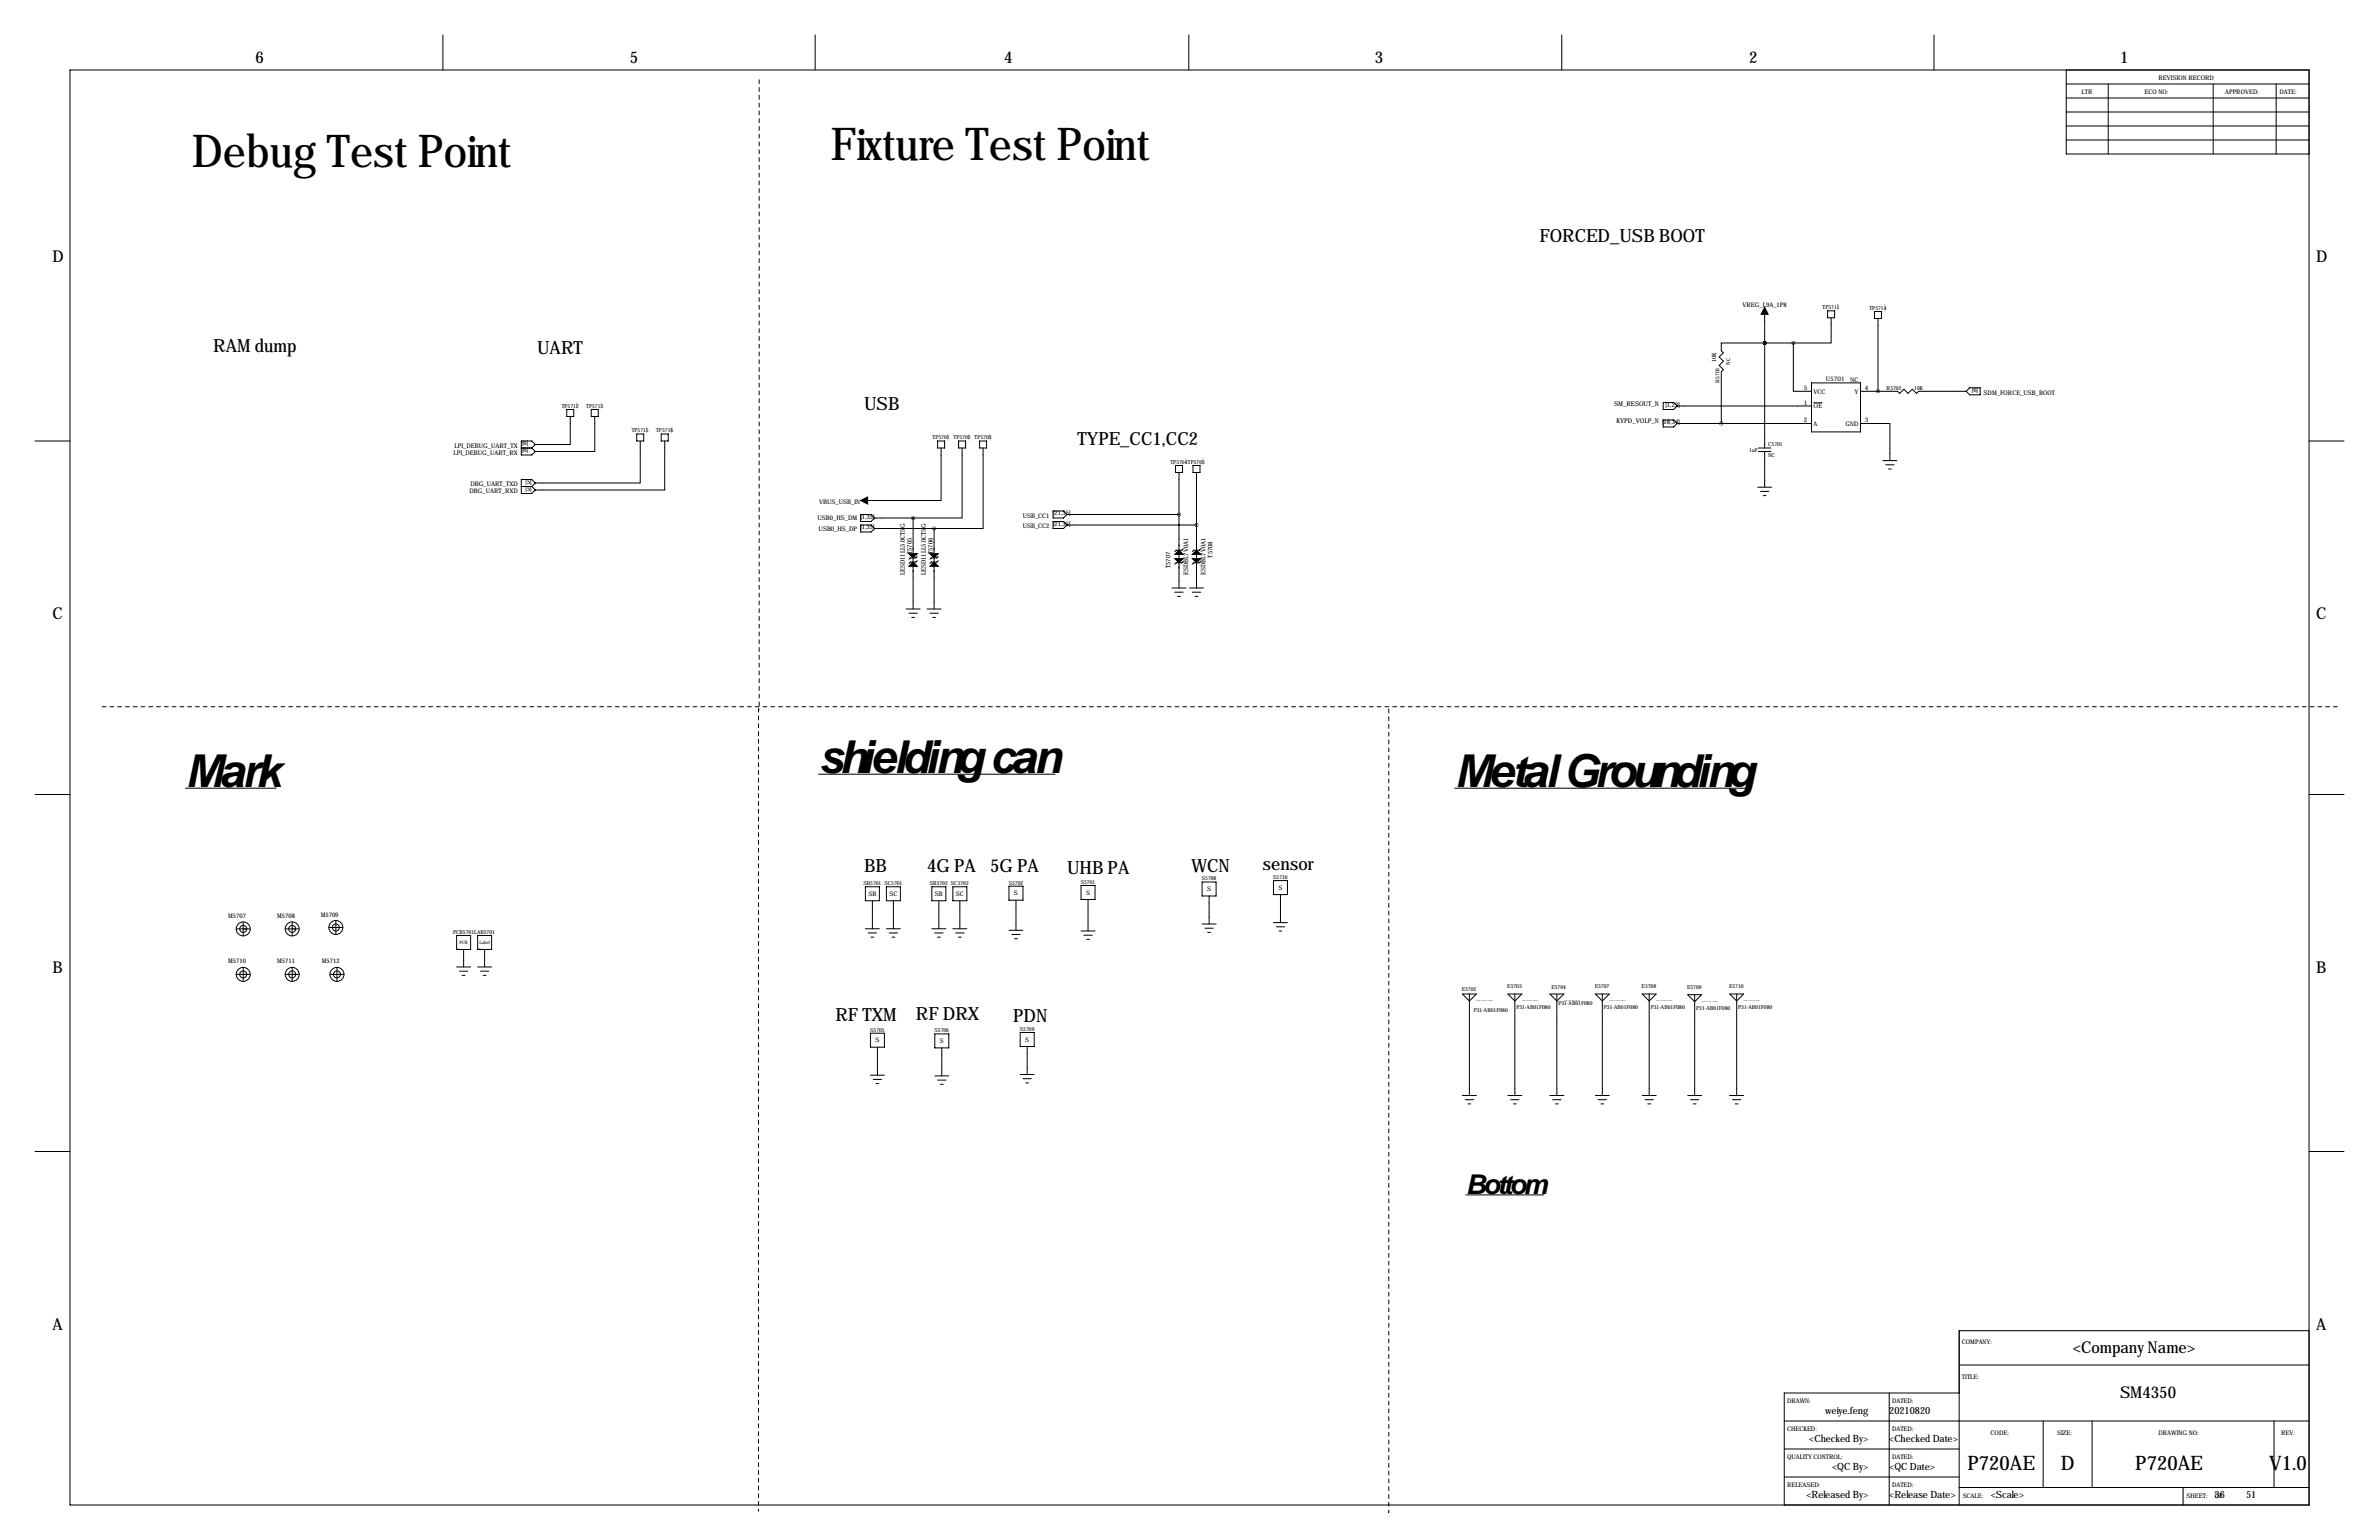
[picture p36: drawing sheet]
<svg xmlns="http://www.w3.org/2000/svg" width="864mm" height="559mm" viewBox="0 0 864 559" stroke-linecap="round" stroke-linejoin="round" font-family="sans-serif">
<defs><g id="words">
<g font-size="16.5">
<text x="301.5" y="57.9">Fixture Test Point</text>
<text x="69.6" y="60.7">Debug Test Point</text>
<text x="297.2" y="280.4">shielding can</text>
<text x="67.3" y="285.5">Mark</text>
<text x="528.1" y="285.5">Metal Grounding</text>
</g>
<text font-size="9.9" x="532.1" y="433.1">Bottom</text>
<g font-size="7.3">
<text x="714.2" y="533.3">P720AE</text>
<text x="748.1" y="533.3">D</text>
<text x="775.1" y="533.3">P720AE</text>
<text x="823.7" y="533.3">V1.0</text>
</g>
<g font-size="6.6">
<text x="558.8" y="87.6">FORCED_USB BOOT</text>
<text x="77.4" y="127.7">RAM dump</text>
<text x="195" y="128.3">UART</text>
<text x="313.7" y="148.6">USB</text>
<text x="391.2" y="161.3">TYPE_CC1,CC2</text>
<text x="313.7" y="316.2">BB</text>
<text x="336.6" y="316.2">4G PA</text>
<text x="359.4" y="316.2">5G PA</text>
<text x="387.4" y="317.2">UHB PA</text>
<text x="432.6" y="316.2">WCN</text>
<text x="458.5" y="315.7">sensor</text>
<text x="303.3" y="370.3">RF TXM</text>
<text x="332.5" y="370.1">RF DRX</text>
<text x="367.8" y="370.8">PDN</text>
</g>
<g font-size="5.9">
<text x="92.7" y="22.9">6</text>
<text x="228.6" y="22.9">5</text>
<text x="364.5" y="22.9">4</text>
<text x="499.1" y="22.9">3</text>
<text x="635" y="22.9">2</text>
<text x="769.6" y="22.9">1</text>
<text x="19.1" y="95.2">D</text>
<text x="840.7" y="95.2">D</text>
<text x="19.1" y="224.8">C</text>
<text x="840.7" y="224.8">C</text>
<text x="19.1" y="353.1">B</text>
<text x="840.7" y="353.1">B</text>
<text x="19.1" y="482.6">A</text>
<text x="840.7" y="482.6">A</text>
<text x="752.4" y="490.9">&lt;Company Name&gt;</text>
<text x="769.6" y="507.4">SM4350</text>
</g>
<g font-size="3.6">
<text x="662.6" y="513">weiye.feng</text>
<text x="685.8" y="513">20210820</text>
<text x="656.8" y="523.2">&lt;Checked By&gt;</text>
<text x="685.8" y="523.2">&lt;Checked Date&gt;</text>
<text x="665.1" y="533.3">&lt;QC By&gt;</text>
<text x="685.8" y="533.3">&lt;QC Date&gt;</text>
<text x="655.7" y="543.5">&lt;Released By&gt;</text>
<text x="685.8" y="543.5">&lt;Release Date&gt;</text>
<text x="722.6" y="543.5">&lt;Scale&gt;</text>
<text x="803.9" y="543.5">36</text>
<text x="815.3" y="543.5">51</text>
</g>
<g font-size="2.4">
<text x="585.9" y="147.3">SM_RESOUT_N</text>
<text x="604.6" y="147.6">[1,23]</text>
<text x="586.7" y="153.7">KYPD_VOLP_N [18,34]</text>
</g>
<g font-size="2.3">
<text x="783.6" y="29.2">REVISION RECORD</text>
<text x="755.6" y="34.3">LTR</text>
<text x="778.5" y="34.3">ECO NO:</text>
<text x="807.7" y="34.3">APPROVED:</text>
<text x="827.5" y="34.3">DATE:</text>
<text x="632.5" y="111.5">VREG_L9A_1P8</text>
<text x="654.8" y="141.5">5</text>
<text x="658.4" y="142.8">VCC</text>
<text x="662.8" y="138.2">U5701</text>
<text x="671.6" y="138.8">NC</text>
<text x="673.2" y="142.8">Y</text>
<text x="676.9" y="141.5">4</text>
<text x="715.8" y="142.3">[6]</text>
<text x="720.1" y="143.3">SDM_FORCE_USB_BOOT</text>
<text x="654.8" y="146.8">1</text>
<text x="658.4" y="148.1">OE</text>
<text x="654.8" y="153.2">2</text>
<text x="658.4" y="154.5">A</text>
<text x="669.9" y="154.5">GND</text>
<text x="676.9" y="153.2">3</text>
<text x="189.5" y="161.6">[6]</text>
<text x="164.6" y="165.1">LPI_DEBUG_UART_RX</text>
<text x="165" y="162.6">LPI_DEBUG_UART_TX</text>
<text x="189.5" y="164.1">[6]</text>
<text x="170.4" y="179.1">DBG_UART_RXD</text>
<text x="170.8" y="176.5">DBG_UART_TXD</text>
<text x="190.8" y="175.5">[5]</text>
<text x="190.8" y="178.1">[5]</text>
<text x="297.4" y="182.9">VBUS_USB_IN</text>
<text x="296.8" y="188.7">USB0_HS_DM [1,35]</text>
<text x="371.2" y="191.8">USB_CC2</text>
<text x="371.2" y="188">USB_CC1</text>
<text x="382.3" y="190.8">[21,35]</text>
<text x="382.3" y="187">[21,35]</text>
<text x="297.2" y="192.5">USB0_HS_DP [1,35]</text>
<text x="331" y="201.1" transform="rotate(-90 331 201.1)">T5705</text>
<text x="338.6" y="201.1" transform="rotate(-90 338.6 201.1)">T5706</text>
<text x="440.2" y="202.4" transform="rotate(-90 440.2 202.4)">T5708</text>
<text x="328.4" y="208.8" transform="rotate(-90 328.4 208.8)">LESD11LL5.0CT5G</text>
<text x="336" y="208.8" transform="rotate(-90 336 208.8)">LESD11LL5.0CT5G</text>
<text x="424.9" y="206.2" transform="rotate(-90 424.9 206.2)">T5707</text>
<text x="431.3" y="208.7" transform="rotate(-90 431.3 208.7)">ESDBL7V0A1</text>
<text x="437.6" y="208.7" transform="rotate(-90 437.6 208.7)">ESDBL7V0A1</text>
<text x="438.2" y="323.3">S</text>
<text x="464.1" y="322.8">S</text>
<text x="315.2" y="325.1">SB</text>
<text x="322.9" y="325.1">SC</text>
<text x="339.4" y="325.1">SB</text>
<text x="347" y="325.1">SC</text>
<text x="368.1" y="324.9">S</text>
<text x="394.2" y="324.6">S</text>
<text x="82.8" y="333.1">M5707</text>
<text x="100.6" y="333.1">M5708</text>
<text x="116.5" y="332.6">M5709</text>
<text x="82.8" y="349.6">M5710</text>
<text x="100.6" y="349.6">M5711</text>
<text x="116.9" y="349.6">M5712</text>
<text x="372.1" y="378">S</text>
<text x="317.8" y="378.2">S</text>
<text x="341.2" y="378.5">S</text>
<text x="712.2" y="487.7">COMPANY:</text>
<text x="712.2" y="500.4">TITLE:</text>
<text x="648.7" y="509.3">DRAWN:</text>
<text x="686.8" y="509.3">DATED:</text>
<text x="648.7" y="519.4">CHECKED:</text>
<text x="686.8" y="519.4">DATED:</text>
<text x="722.6" y="520.7">CODE:</text>
<text x="746.8" y="520.7">SIZE:</text>
<text x="783.6" y="520.7">DRAWING NO:</text>
<text x="828" y="520.7">REV:</text>
<text x="648.7" y="529.6">QUALITY CONTROL:</text>
<text x="686.8" y="529.6">DATED:</text>
<text x="648.7" y="539.7">RELEASED:</text>
<text x="686.8" y="539.7">DATED:</text>
<text x="712.5" y="543.6">SCALE:</text>
<text x="793.7" y="543.6">SHEET:</text>
<text x="804" y="543.6">OF</text>
</g>
<text font-size="2.1" x="623" y="131.3" transform="rotate(-90 623 131.3)">10K</text>
<g font-size="2">
<text x="661.6" y="112.2">TP5711</text>
<text x="678.6" y="112.4">TP5714</text>
<text x="628" y="132.3" transform="rotate(-90 628 132.3)">NC</text>
<text x="624.2" y="138.8" transform="rotate(-90 624.2 138.8)">R5703</text>
<text x="684.9" y="141.4">R5702</text>
<text x="694.9" y="141.4">10K</text>
<text x="203.9" y="148">TP5712</text>
<text x="212.8" y="148">TP5713</text>
<text x="229.3" y="156.9">TP5715</text>
<text x="238.2" y="156.9">TP5716</text>
<text x="338.5" y="159.4">TP5701</text>
<text x="346.1" y="159.4">TP5702 TP5703</text>
<text x="641.9" y="161.8">C5701</text>
<text x="635" y="163.9">1uF</text>
<text x="641.9" y="165.7">NC</text>
<text x="424.9" y="168.3">TP5704TP5705</text>
<text x="313.4" y="321.2">SB5701 SC5701</text>
<text x="337.5" y="321.2">SB5702 SC5702</text>
<text x="366.2" y="321">S5702</text>
<text x="392.3" y="320.7">S5701</text>
<text x="436.3" y="319.4">S5708</text>
<text x="462.2" y="318.9">S5710</text>
<text x="164.5" y="338.8">PCB5701LAB5701</text>
<text x="530.6" y="359.4">E5702</text>
<text x="547.1" y="358.6">E5703</text>
<text x="563.1" y="358.9">E5704</text>
<text x="578.9" y="358.6">E5707</text>
<text x="595.9" y="358.6">E5708</text>
<text x="612.4" y="358.9">E5709</text>
<text x="627.7" y="358.6">E5710</text>
<text x="565.7" y="364.7">P31-AB01F080</text>
<text x="535" y="367">P31-AB01F080</text>
<text x="550.5" y="366.3">P31-AB01F080</text>
<text x="582.2" y="366.3">P31-AB01F080</text>
<text x="599.2" y="366.3">P31-AB01F080</text>
<text x="615.7" y="366.5">P31-AB01F080</text>
<text x="631" y="366.3">P31-AB01F080</text>
<text x="315.9" y="374.3">S5705</text>
<text x="339.2" y="374.5">S5706</text>
<text x="370.2" y="374">S5709</text>
</g>
<g font-size="1.6">
<text x="166.8" y="342.5">PCB</text>
<text x="174.1" y="342.5">Label</text>
</g>
<g font-size="1">
<text x="331.5" y="200.9" transform="rotate(-90 331.5 200.9)">+</text>
<text x="339.2" y="200.9" transform="rotate(-90 339.2 200.9)">+</text>
<text x="331.5" y="206" transform="rotate(-90 331.5 206)">+</text>
<text x="339.2" y="206" transform="rotate(-90 339.2 206)">+</text>
</g>
<g font-size=".4">
<text x="667.3" y="112.8" transform="rotate(-90 667.3 112.8)">T_POINT_1.0MM</text>
<text x="684.3" y="113" transform="rotate(-90 684.3 113)">T_POINT_1.0MM</text>
<text x="209.5" y="148.6" transform="rotate(-90 209.5 148.6)">T_POINT_0.6MM</text>
<text x="218.4" y="148.6" transform="rotate(-90 218.4 148.6)">T_POINT_0.6MM</text>
<text x="234.9" y="157.5" transform="rotate(-90 234.9 157.5)">T_POINT_1.0MM</text>
<text x="243.8" y="157.5" transform="rotate(-90 243.8 157.5)">T_POINT_1.0MM</text>
<text x="344.2" y="160" transform="rotate(-90 344.2 160)">T_POINT_1.0MM</text>
<text x="351.8" y="160" transform="rotate(-90 351.8 160)">T_POINT_1.0MM</text>
<text x="359.4" y="160" transform="rotate(-90 359.4 160)">T_POINT_1.0MM</text>
<text x="430.5" y="168.9" transform="rotate(-90 430.5 168.9)">T_POINT_1.0MM</text>
<text x="436.9" y="168.9" transform="rotate(-90 436.9 168.9)">T_POINT_1.0MM</text>
<text x="314.1" y="326.8">SB</text>
<text x="321.8" y="326.8">SC</text>
<text x="338.3" y="326.8">SB</text>
<text x="345.9" y="326.8">SC</text>
<text x="366.3" y="326.6">S</text>
<text x="392.4" y="326.4">S</text>
<text x="436.4" y="325.1">S</text>
<text x="462.3" y="324.6">S</text>
<text x="165.8" y="344.5">PCB</text>
<text x="173.4" y="344.5">LABEL-A</text>
<text x="535.9" y="363.2">ANT-SMD_2.5X1.0X0.8_P31-AB01F080</text>
<text x="552.4" y="363.2">ANT-SMD_2.5X1.0X0.8_P31-AB01F080</text>
<text x="567.7" y="363.2">ANT-SMD_2.5X1.0X0.8_P31-AB01F080</text>
<text x="584.2" y="363.2">ANT-SMD_2.5X1.0X0.8_P31-AB01F080</text>
<text x="601.2" y="363.2">ANT-SMD_2.5X1.0X0.8_P31-AB01F080</text>
<text x="617.7" y="363.5">ANT-SMD_2.5X1.0X0.8_P31-AB01F080</text>
<text x="633" y="363.2">ANT-SMD_2.5X1.0X0.8_P31-AB01F080</text>
<text x="316" y="380">S</text>
<text x="339.3" y="380.2">S</text>
<text x="370.3" y="379.7">S</text>
</g>
</g></defs>
<g fill="none" stroke="#000" stroke-width=".36">
<path d="M160.8 12.7v12.7M295.9 12.7v12.7M431.5 12.7v12.7M566.9 12.7v12.7M702.1 12.7v12.7M25.4 25.4h812.8v520.7h-812.8zM750.1 35.6h88.1M750.1 30.5h88.1M750.1 25.4v30.5h88.1M765.3 30.5v25.4M803.4 30.5v25.4M826.3 30.5v25.4"/>
<path d="M750.1 50.8h88.1M750.1 45.7h88.1M750.1 40.6h88.1M640.6 111.5v51.1M663.4 112.8h2.6v2.5h-2.6zM664.7 115.3v9.2h-13.7M680.5 113h2.5v2.6h-2.5zM681.7 115.6v26.4M640.6 124.5h-15.8v2.8l.8 .7-1.5 1.5 1.5 1.6-1.5 1.5 1.5 1.5-.8 .8v18.8M640.6 124.5h.1M640.6 124.5h10.4M651 124.5v17.5h6.6"/>
<path d="M657.6 138.9h17.8v17.8h-17.8zM205.7 148.6h2.6v2.5h-2.6zM207 151.1v10.2h-12.7M214.6 148.6h2.6v2.5h-2.6zM215.9 151.1v12.7h-21.6M231.1 157.5h2.6v2.5h-2.6zM240 157.5h2.6v2.5h-2.6zM603.8 146h3.8l1.2 1.3-1.2 1.3h-3.8zM603.8 152.4h3.8l1.2 1.3-1.2 1.2h-3.8zM608.8 147.3h48.8M608.8 153.7h48.8M658.4 146.2h3"/>
<path d="M675.4 153.7h10.7v13.4M675.4 142h13.4l.8 .7 1.5-1.5 1.6 1.5 1.5-1.5 1.5 1.5 .8-.7h17.2M713.7 142l1.3-1.3h3.8v2.6h-3.8zM12.7 160h12.7M189.2 162.6h3.8M189.2 176.5h3.8M193 162.6l1.3 1.2M193 176.5l1.3 1.3M194.3 161.3l-1.3-1.3h-3.8v5.1h3.8l1.3-1.3M194.3 161.3l-1.3 1.3M194.3 175.3l-1.3-1.3h-3.8v5.1h3.8l1.3-1.3M194.3 175.3l-1.3 1.2"/>
<path d="M232.4 160v15.3h-38.1M241.3 160v17.8h-47M340.4 160h2.5v2.6h-2.5zM341.6 162.6v19h-29.2M348 160h2.5v2.6h-2.5zM349.2 162.6v25.4h-17.7M355.6 160h2.5v2.6h-2.5zM356.9 162.6v29.2h-17.8M426.7 168.9h2.6v2.6h-2.6zM428 171.4v42M433.1 168.9h2.5v2.6h-2.5zM434.3 171.4v42"/>
<path d="M638 176.8h5.1M638.3 162.6h4.6M638.3 163.8h4.6M639.1 178.3h3M640.1 179.8h1M640.6 163.8v13M683.5 167.1h5.1M684.5 168.7h3.1M685.5 170.2h1.1M838.2 160h12.7M312.4 186.7h3.8l1.3 1.3-1.3 1.2h-3.8zM312.4 190.5h3.8l1.3 1.3-1.3 1.2h-3.8z"/>
<path d="M317.5 191.8h21.6M331.5 188v33M331.5 188h-14M339.1 191.8v29.2M382.3 185.4h3.8l1.2 1.3-1.2 1.3h-3.8zM382.3 189.2h3.8l1.2 1.3-1.2 1.3h-3.8zM387.3 186.7h40.7M429.5 199.1l-.5 .5h-2l-.5 .6M434.3 190.5h-47M435.9 199.1l-.5 .5h-2.1l-.5 .6M333 203.5l-.5 .5h-2l-.6 .5M333 201.9l-.5 .5h-2l-.6 .5"/>
<path d="M340.6 201.9l-.5 .5h-2l-.5 .5M340.6 203.5l-.5 .5h-2l-.5 .5M425.5 213.4h5M426.5 214.9h3M427.5 216.4h1M429.5 203.7l-.5 .5h-2l-.5 .5M431.8 213.4h5.1M432.8 214.9h3.1M433.8 216.4h1M435.9 203.7l-.5 .5h-2.1l-.5 .5M328.9 221h5.1M329.9 222.5h3.1"/>
<path d="M331 224h1M336.5 221h5.1M337.6 222.5h3M338.6 224h1M12.7 288.3h12.7M67.3 286h33M297.2 280.9h85.7M528.1 286h107.4M838.2 288.3h12.7M462.3 319.5h5.1v5.1h-5.1zM85.8 337.1h5M88.3 334.5v5.1"/>
<path d="M103.5 337.1h5.1M106.1 334.5v5.1M119.4 336.5h5.1M121.9 334v5.1M165.8 339.4h5v5.1h-5zM173.4 339.4h5.1v5.1h-5.1zM314.1 321.8h5.1v5h-5.1zM314.1 337h5.1M315.2 338.5h3M316.7 326.8v10.2M321.8 321.8h5v5h-5zM321.8 337h5"/>
<path d="M322.8 338.5h3M324.3 326.8v10.2M338.3 321.8h5.1v5h-5.1zM338.3 337h5.1M339.3 338.5h3M340.8 326.8v10.2M345.9 321.8h5.1v5h-5.1zM345.9 337h5.1M346.9 338.5h3.1M348.4 326.8v10.2M366.3 321.6h5v5h-5zM366.3 337.6h5"/>
<path d="M367.3 339.1h3M368.8 326.6v11M392.4 321.3h5.1v5.1h-5.1zM392.4 337.8h5.1M393.4 339.3h3.1M395 326.4v11.4M436.4 320h5.1v5.1h-5.1zM436.4 335.3h5.1M437.4 336.8h3M438.4 338.3h1M438.9 325.1v10.2M462.3 334.8h5.1"/>
<path d="M463.3 336.3h3M464.3 337.8h1M464.8 324.6v10.2M85.8 353.6h5M88.3 351v5.1M103.5 353.6h5.1M106.1 351v5.1M119.8 353.6h5.1M122.3 351v5.1M165.8 350.9h5M166.8 352.4h3M167.8 353.9h1"/>
<path d="M168.3 344.5v6.4M173.4 350.9h5.1M174.4 352.4h3M175.4 353.9h1M175.9 344.5v6.4M316.2 340.1h1M323.8 340.1h1M340.3 340.1h1M347.9 340.1h1M368.3 340.6h1M394.5 340.9h1M316 374.9h5.1v5.1h-5.1z"/>
<path d="M318.5 380v10.1M339.3 375.2h5.1v5h-5.1zM370.3 374.6h5.1v5.1h-5.1zM372.9 379.7v10.2M530.9 360.7h5l-2.5 2.5zM533.4 360.7v36.8M547.4 360.7h5l-2.5 2.5zM549.9 360.7v36.8M562.6 360.7h5.1l-2.6 2.5zM565.1 360.7v36.8M579.1 360.7h5.1l-2.5 2.5zM581.7 360.7v36.8"/>
<path d="M596.1 360.7h5.1l-2.5 2.5zM598.7 360.7v36.8M612.6 360.9h5.1l-2.5 2.6zM615.2 360.9v36.6M627.9 360.7h5.1l-2.6 2.5zM630.4 360.7v36.8M316 390.1h5.1M317 391.7h3M318 393.2h1M339.3 390.4h5.1M340.4 391.9h3M341.4 393.4h1"/>
<path d="M341.9 380.2v10.2M370.3 389.9h5.1M371.3 391.4h3.1M372.4 392.9h1M530.9 397.5h5M531.9 399h3M547.4 397.5h5M548.4 399h3M562.6 397.5h5.1M563.6 399h3.1M579.1 397.5h5.1M580.1 399h3.1"/>
<path d="M596.1 397.5h5.1M597.2 399h3M612.6 397.5h5.1M613.7 399h3M627.9 397.5h5.1M628.9 399h3.1M12.7 417.8h12.7M532.9 400.6h1M549.4 400.6h1M564.6 400.6h1.1M581.2 400.6h1M598.2 400.6h1"/>
<path d="M614.7 400.6h1M629.9 400.6h1M838.2 417.8h12.7M532.1 433.6h28.4M711.2 495.3h127M838.2 482.9h-127v63.2M647.7 515.6h190.5M685.8 505.5v40.6M711.2 505.5h-63.5v40.6M741.7 515.6v24.1M759.5 515.6v24.1M825.5 515.6v24.1"/>
<path d="M647.7 535.9h63.5M647.7 525.8h63.5M711.2 539.8h127M792.5 539.8v6.3"/>
<circle cx="88.3" cy="337.1" r="1.27"/>
<circle cx="88.3" cy="337.1" r="2.54"/>
<circle cx="106.1" cy="337.1" r="1.27"/>
<circle cx="106.1" cy="337.1" r="2.54"/>
<circle cx="121.9" cy="336.5" r="1.27"/>
<circle cx="121.9" cy="336.5" r="2.54"/>
<circle cx="88.3" cy="353.6" r="1.27"/>
<circle cx="88.3" cy="353.6" r="2.54"/>
<circle cx="106.1" cy="353.6" r="1.27"/>
<circle cx="106.1" cy="353.6" r="2.54"/>
<circle cx="122.3" cy="353.6" r="1.27"/>
<circle cx="122.3" cy="353.6" r="2.54"/>
</g>
<path d="M275.6 29v228.6M37.1 256.4h812.7M275.3 257v291.2M275.6 257.6h-.3M504.1 257.3v291.4M275.3 548.2h.1M504.1 548.7h.1" fill="none" stroke="#000" stroke-width=".36" stroke-dasharray="1.4 1.4"/>
<path d="M640.6 111.5l1.3 2.5h-2.6zM312.4 181.6l2.6-1.3v2.6zM426.5 201.2l1.5-1.6 1.5 1.6zM432.8 201.2l1.5-1.6 1.6 1.6zM329.9 200.9h3.1l-1.5 1.5zM329.9 205.5l1.6-1.5 1.5 1.5zM337.6 200.9h3l-1.5 1.5zM337.6 205.5l1.5-1.5 1.5 1.5zM426.5 202.7h3l-1.5 1.5zM432.8 202.7h3.1l-1.6 1.5z" fill="#000" stroke="#000" stroke-width=".36"/>
<path d="M331.4 188a.05 .05 0 0 0 .1 0 .05 .05 0 0 0-.1 0zM339 191.8a.05 .05 0 0 0 .1 0 .05 .05 0 0 0-.1 0zM427.9 186.7a.05 .05 0 0 0 .1 0 .05 .05 0 0 0-.1 0zM434.3 190.5a.05 .05 0 0 0 .1 0 .05 .05 0 0 0-.1 0zM624.8 153.7a.05 .05 0 0 0 .1 0 .05 .05 0 0 0-.1 0zM640.5 124.5a.05 .05 0 0 0 .1 0 .05 .05 0 0 0-.1 0zM640.5 124.5a.05 .05 0 0 0 .1 0 .05 .05 0 0 0-.1 0zM681.7 142a.05 .05 0 0 0 .1 0 .05 .05 0 0 0-.1 0z" fill="#000" stroke="#000" stroke-width="1.3"/>
<use href="#words"/>
</svg>
